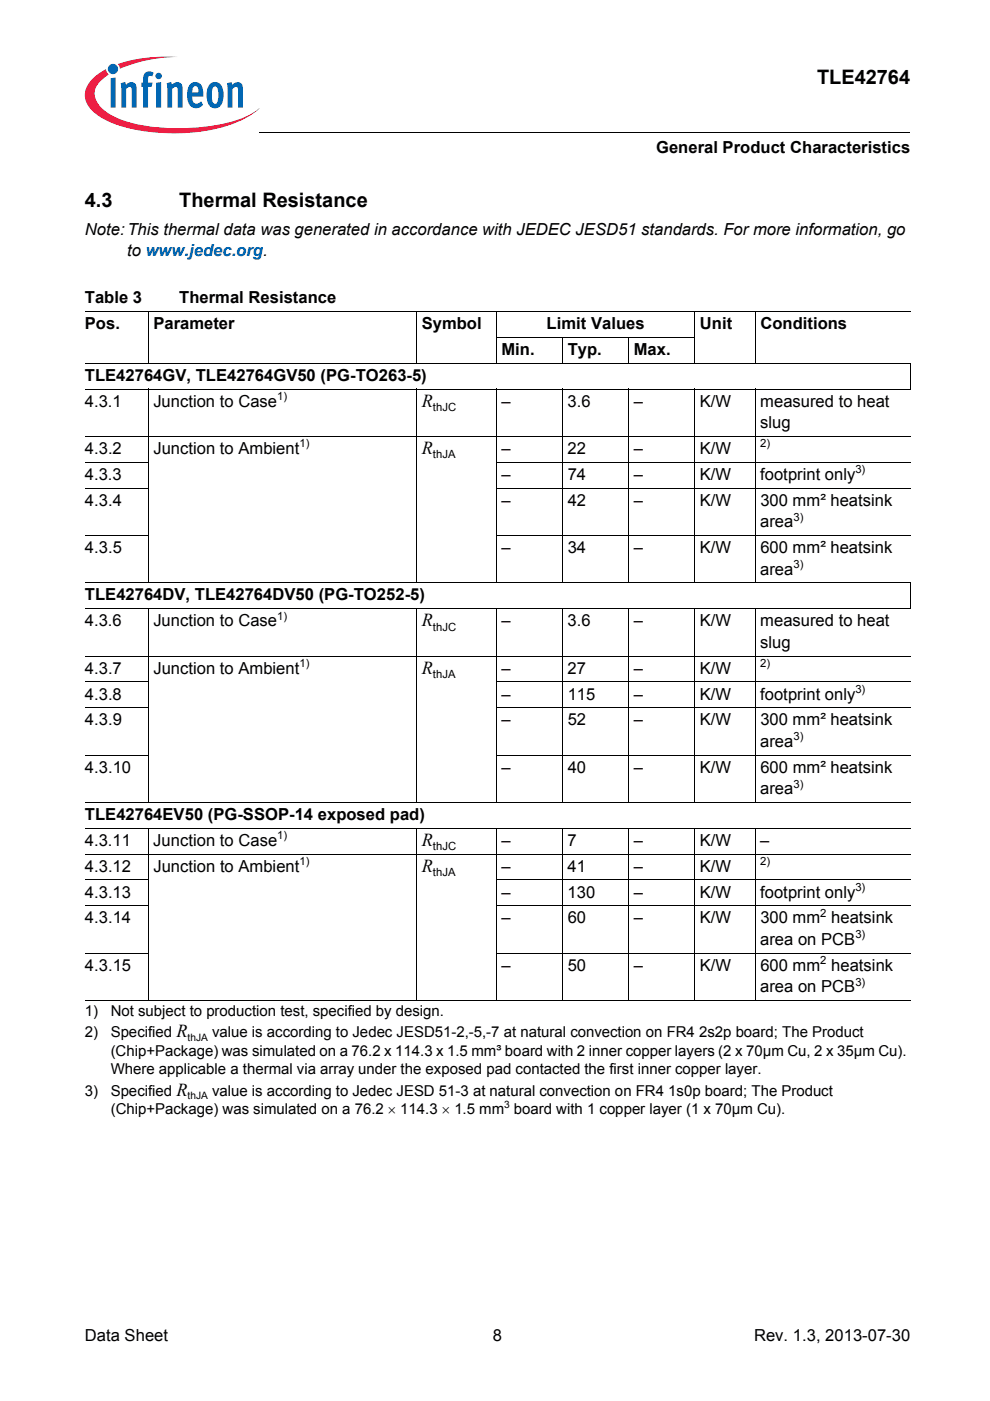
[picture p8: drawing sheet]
<svg xmlns="http://www.w3.org/2000/svg" width="210mm" height="297mm" viewBox="0 0 210 297" stroke-linecap="round" stroke-linejoin="round" font-family="sans-serif">
<defs><g id="words">
<g font-size="4.2">
<text x="173.2" y="17.8">TLE42764</text>
<text x="18" y="43.8">4.3</text>
<text x="38" y="43.8">Thermal Resistance</text>
</g>
<g font-size="3.9">
<text x="89.4" y="86.2">R</text>
<text x="89.4" y="96.3">R</text>
<text x="89.4" y="132.8">R</text>
<text x="89.4" y="142.9">R</text>
<text x="89.4" y="179.4">R</text>
<text x="89.4" y="184.8">R</text>
<text x="37.4" y="220">R</text>
<text x="37.4" y="232.3">R</text>
</g>
<g font-size="3.5">
<text x="139.1" y="32.5">General Product Characteristics</text>
<text x="18" y="49.7">Note:This thermal data was generated in accordance with JEDEC JESD51 standards. For more information, go</text>
<text x="27" y="54.3">to www.jedec.org.</text>
<text x="18" y="64.2">Table 3</text>
<text x="38" y="64.2">Thermal Resistance</text>
<text x="18" y="69.8">Pos.</text>
<text x="32.5" y="69.8">Parameter</text>
<text x="89.4" y="69.8">Symbol</text>
<text x="115.9" y="69.8">Limit Values</text>
<text x="148.4" y="69.8">Unit</text>
<text x="161.2" y="69.8">Conditions</text>
<text x="106.3" y="75.3">Min.</text>
<text x="120.4" y="75.3">Typ.</text>
<text x="134.4" y="75.3">Max.</text>
<text x="18" y="80.8">TLE42764GV, TLE42764GV50 (PG-TO263-5)</text>
<text x="18" y="86.2">4.3.1</text>
<text x="32.5" y="86.2">Junction to Case</text>
<text x="106.3" y="86.2">–</text>
<text x="120.4" y="86.2">3.6</text>
<text x="134.4" y="86.2">–</text>
<text x="148.4" y="86.2">K/W</text>
<text x="161.2" y="86.2">measured to heat</text>
<text x="161.2" y="90.8">slug</text>
<text x="18" y="101.7">4.3.3</text>
<text x="18" y="96.3">4.3.2</text>
<text x="32.5" y="96.3">Junction to Ambient</text>
<text x="106.3" y="96.3">–</text>
<text x="106.3" y="101.7">–</text>
<text x="120.4" y="96.3">22</text>
<text x="120.4" y="101.7">74</text>
<text x="134.4" y="101.7">–</text>
<text x="134.4" y="96.3">–</text>
<text x="148.4" y="101.7">K/W</text>
<text x="148.4" y="96.3">K/W</text>
<text x="161.2" y="101.7">footprint only</text>
<text x="18" y="107.2">4.3.4</text>
<text x="106.3" y="107.2">–</text>
<text x="120.4" y="107.2">42</text>
<text x="134.4" y="107.2">–</text>
<text x="148.4" y="107.2">K/W</text>
<text x="161.2" y="107.2">300 mm² heatsink</text>
<text x="161.2" y="111.8">area</text>
<text x="18" y="117.3">4.3.5</text>
<text x="106.3" y="117.3">–</text>
<text x="120.4" y="117.3">34</text>
<text x="134.4" y="117.3">–</text>
<text x="148.4" y="117.3">K/W</text>
<text x="161.2" y="117.3">600 mm² heatsink</text>
<text x="161.2" y="121.9">area</text>
<text x="18" y="127.3">TLE42764DV, TLE42764DV50 (PG-TO252-5)</text>
<text x="18" y="132.8">4.3.6</text>
<text x="32.5" y="132.8">Junction to Case</text>
<text x="106.3" y="132.8">–</text>
<text x="120.4" y="132.8">3.6</text>
<text x="134.4" y="132.8">–</text>
<text x="148.4" y="132.8">K/W</text>
<text x="161.2" y="137.4">slug</text>
<text x="161.2" y="132.8">measured to heat</text>
<text x="18" y="142.9">4.3.7</text>
<text x="32.5" y="142.9">Junction to Ambient</text>
<text x="106.3" y="142.9">–</text>
<text x="120.4" y="142.9">27</text>
<text x="134.4" y="142.9">–</text>
<text x="148.4" y="142.9">K/W</text>
<text x="18" y="148.3">4.3.8</text>
<text x="106.3" y="148.3">–</text>
<text x="120.4" y="148.3">115</text>
<text x="134.4" y="148.3">–</text>
<text x="148.4" y="148.3">K/W</text>
<text x="161.2" y="148.3">footprint only</text>
<text x="18" y="153.8">4.3.9</text>
<text x="106.3" y="153.8">–</text>
<text x="120.4" y="153.8">52</text>
<text x="134.4" y="153.8">–</text>
<text x="148.4" y="153.8">K/W</text>
<text x="161.2" y="153.8">300 mm² heatsink</text>
<text x="161.2" y="158.4">area</text>
<text x="18" y="163.9">4.3.10</text>
<text x="106.3" y="163.9">–</text>
<text x="120.4" y="163.9">40</text>
<text x="134.4" y="163.9">–</text>
<text x="148.4" y="163.9">K/W</text>
<text x="161.2" y="163.9">600 mm² heatsink</text>
<text x="18" y="173.9">TLE42764EV50 (PG-SSOP-14 exposed pad)</text>
<text x="161.2" y="168.4">area</text>
<text x="18" y="179.4">4.3.11</text>
<text x="32.5" y="179.4">Junction to Case</text>
<text x="106.3" y="179.4">–</text>
<text x="120.4" y="179.4">7</text>
<text x="134.4" y="179.4">–</text>
<text x="148.4" y="179.4">K/W</text>
<text x="161.2" y="179.4">–</text>
<text x="18" y="184.8">4.3.12</text>
<text x="32.5" y="184.8">Junction to Ambient</text>
<text x="106.3" y="184.8">–</text>
<text x="120.4" y="184.8">41</text>
<text x="134.4" y="184.8">–</text>
<text x="148.4" y="184.8">K/W</text>
<text x="18" y="190.3">4.3.13</text>
<text x="106.3" y="190.3">–</text>
<text x="120.4" y="190.3">130</text>
<text x="134.4" y="190.3">–</text>
<text x="148.4" y="190.3">K/W</text>
<text x="161.2" y="190.3">footprint only</text>
<text x="18" y="195.8">4.3.14</text>
<text x="106.3" y="195.8">–</text>
<text x="120.4" y="195.8">60</text>
<text x="134.4" y="195.8">–</text>
<text x="148.4" y="195.8">K/W</text>
<text x="161.2" y="195.8">300 mm heatsink</text>
<text x="161.2" y="200.4">area on PCB</text>
<text x="18" y="205.8">4.3.15</text>
<text x="106.3" y="205.8">–</text>
<text x="120.4" y="205.8">50</text>
<text x="134.4" y="205.8">–</text>
<text x="148.4" y="205.8">K/W</text>
<text x="161.2" y="205.8">600 mm heatsink</text>
<text x="161.2" y="210.4">area on PCB</text>
<text x="18" y="284.4">Data Sheet</text>
<text x="104.5" y="284.4">8</text>
<text x="159.9" y="284.4">Rev. 1.3, 2013-07-30</text>
</g>
<g font-size="3.2">
<text x="18" y="215.4">1)</text>
<text x="23.5" y="215.4">Not subject to production test, specified by design.</text>
<text x="18" y="220">2)</text>
<text x="23.5" y="220">Specified</text>
<text x="45" y="220">value is according to Jedec JESD51-2,-5,-7 at natural convection on FR4 2s2p board; The Product</text>
<text x="23.5" y="223.9">(Chip+Package) was simulated on a 76.2 x 114.3 x 1.5 mm³ board with 2 inner copper layers (2 x 70µm Cu, 2 x 35µm Cu).</text>
<text x="23.5" y="227.7">Where applicable a thermal via array under the exposed pad contacted the first inner copper layer.</text>
<text x="18" y="232.3">3)</text>
<text x="23.5" y="232.3">Specified</text>
<text x="45" y="232.3">value is according to Jedec JESD 51-3 at natural convection on FR4 1s0p board; The Product</text>
<text x="23.5" y="236.2">(Chip+Package) was simulated on a 76.2 × 114.3 × 1.5 mm board with 1 copper layer (1 x 70µm Cu).</text>
</g>
<g font-size="2.4">
<text x="58.8" y="84.8">1)</text>
<text x="91.8" y="87.1">thJC</text>
<text x="63.5" y="94.9">1)</text>
<text x="161.2" y="94.9">2)</text>
<text x="91.8" y="97.2">thJA</text>
<text x="181.4" y="100.3">3)</text>
<text x="168.3" y="110.4">3)</text>
<text x="168.3" y="120.4">3)</text>
<text x="58.8" y="131.4">1)</text>
<text x="91.8" y="133.7">thJC</text>
<text x="63.5" y="141.4">1)</text>
<text x="91.8" y="143.7">thJA</text>
<text x="161.2" y="141.4">2)</text>
<text x="181.4" y="146.9">3)</text>
<text x="168.3" y="157">3)</text>
<text x="168.3" y="167">3)</text>
<text x="58.8" y="177.9">1)</text>
<text x="63.5" y="183.4">1)</text>
<text x="91.8" y="180.3">thJC</text>
<text x="91.8" y="185.7">thJA</text>
<text x="161.2" y="183.4">2)</text>
<text x="181.4" y="188.9">3)</text>
<text x="173.9" y="194.4">2</text>
<text x="181.4" y="198.9">3)</text>
<text x="173.9" y="204.4">2</text>
<text x="181.4" y="209">3)</text>
</g>
<g font-size="2.2">
<text x="39.8" y="220.8">thJA</text>
<text x="39.8" y="233.1">thJA</text>
<text x="106.9" y="234.9">3</text>
</g>
</g></defs>
<circle cx="24" cy="14.6" r="1.09" fill="#0166b3"/>
<g fill="#ed1a40">
<path d="M25 13.6l.8-.3a32.5 32.5 0 0 1 12-1.2 31.8 31.8 0 0 0-11.7 2.2l-.7 .3z"/>
<path d="M19.4 16.9a11.2 11.2 0 0 1 3.1-2.2l.1 .6 .5 .5a5 5 0 0 0-3 4.3 6 6 0 0 0 3.4 4.2 31.6 31.6 0 0 0 15.9 2.9 31.7 31.7 0 0 0 14-3.1l1.6-1.2a17.5 17.5 0 0 1-8.9 4.4 41.1 41.1 0 0 1-22.7-1.4 9.4 9.4 0 0 1-5.1-4.1 4.3 4.3 0 0 1 1.1-4.9z"/>
</g>
<g fill="#0166b3">
<path d="M23.5 16.6l1-.2v6.4h-1z"/>
<path d="M25.6 17.6l.9-.2 .2 .6a1.22 1.22 0 0 1 1.4-.6 1.22 1.22 0 0 1 .9 1.4v4h-1.1v-4.1a.42 .42 0 0 0-.6-.2l-.6 .4v3.9h-1z"/>
<path d="M30.8 15.4l.8-.3 .8 .2 .2 .1-.3 .8-.2-.1a.47 .47 0 0 0-.7 .3v1.1h.9l-.1 .9h-.8v4.4h-1.1v-4.4h-.3v-.9h.3v-.7a1.77 1.77 0 0 1 .5-1.4z"/>
<path d="M35.3 17.6l1-.2 .1 .6a1.22 1.22 0 0 1 1.5-.6 1.22 1.22 0 0 1 .8 1.4v4h-1l-.1-4.1a.42 .42 0 0 0-.6-.2l-.5 .4v3.9h-1z"/>
<path d="M48.1 17.6l1-.2 .1 .6a1.22 1.22 0 0 1 1.5-.6 1.22 1.22 0 0 1 .8 1.4v4h-1l-.1-4.1a.41 .41 0 0 0-.6-.2l-.5 .4v3.9h-1z"/>
<path d="M33 16.1a.68 .68 0 0 1 1.3 0 .68 .68 0 0 1-1.3 0zM33.1 17.6l1.1-.2v5.4h-1.1z"/>
<path d="M40.4 17.8a1.59 1.59 0 0 1 1.8-.2 1.59 1.59 0 0 1 .8 1.5l.1 1.4h-2.3a1.09 1.09 0 0 0 .2 1.1 1.09 1.09 0 0 0 1.2 .3l.4-.4 .4 .7a1.88 1.88 0 0 1-2.1 .6 1.88 1.88 0 0 1-1.2-1.9v-1.7l.3-.8zM41 18.5l-.2 1.1h1.3l-.1-.7a.58 .58 0 0 0-.3-.6 .58 .58 0 0 0-.7 .2z"/>
<path d="M44.6 17.7a1.76 1.76 0 0 1 2 0 1.76 1.76 0 0 1 .8 1.7v1.3a1.96 1.96 0 0 1-2.4 2.2 2.94 2.94 0 0 1-1.2-3.3 2.79 2.79 0 0 1 .8-1.9zM45.2 18.5a4.3 4.3 0 0 0 .1 3.4l.3 .1a1.54 1.54 0 0 0 .7-1.9v-.4a1.19 1.19 0 0 0-.7-1.4z"/>
</g>
<path d="M18 29h46v5h-46z" fill="#fff"/>
<path d="M55 28v.1z" fill="#000"/>
<g fill="none" stroke="#000" stroke-width=".21">
<path d="M55 28h137.9M18 66.1h175M18 77h175M31.5 66v11M88.4 66v11M105.2 71.5h42.2M105.3 66v11M119.3 71.5v5.5M133.3 71.5v5.5M147.3 66v11M160.1 66v11M193 77v5.4"/>
<path d="M18 82.5h175M18 92.5h175M18 98h13.5M31.5 82.4v41.2M88.4 82.4v41.2M105.2 98h87.8M105.3 82.4v41.2M119.3 82.4v41.2M133.3 82.4v41.2M147.3 82.4v41.2M160.1 82.4v41.2M18 103.5h13.5"/>
<path d="M18 113.5h13.5M105.2 103.5h87.8M105.2 113.5h87.8M18 123.6h175M18 129h175M18 139.1h175M31.5 129v41.2M88.4 129v41.2M105.3 129v41.2M119.3 129v41.2M133.3 129v41.2M147.3 129v41.2"/>
<path d="M160.1 129v41.2M193 123.6v5.4M18 144.6h13.5M18 150h13.5M105.2 144.6h87.8M105.2 150h87.8M18 160.1h13.5M18 170.1h175M18 175.6h175M31.5 175.6v36.6M88.4 175.6v36.6M105.2 160.1h87.8"/>
<path d="M105.3 175.6v36.6M119.3 175.6v36.6M133.3 175.6v36.6M147.3 175.6v36.6M160.1 175.6v36.6M18 181.1h175M18 186.6h13.5M18 192h13.5M105.2 186.6h87.8M105.2 192h87.8M18 202.1h13.5M18 212.1h175"/>
<path d="M105.2 202.1h87.8"/>
</g>
<use href="#words"/>
</svg>
